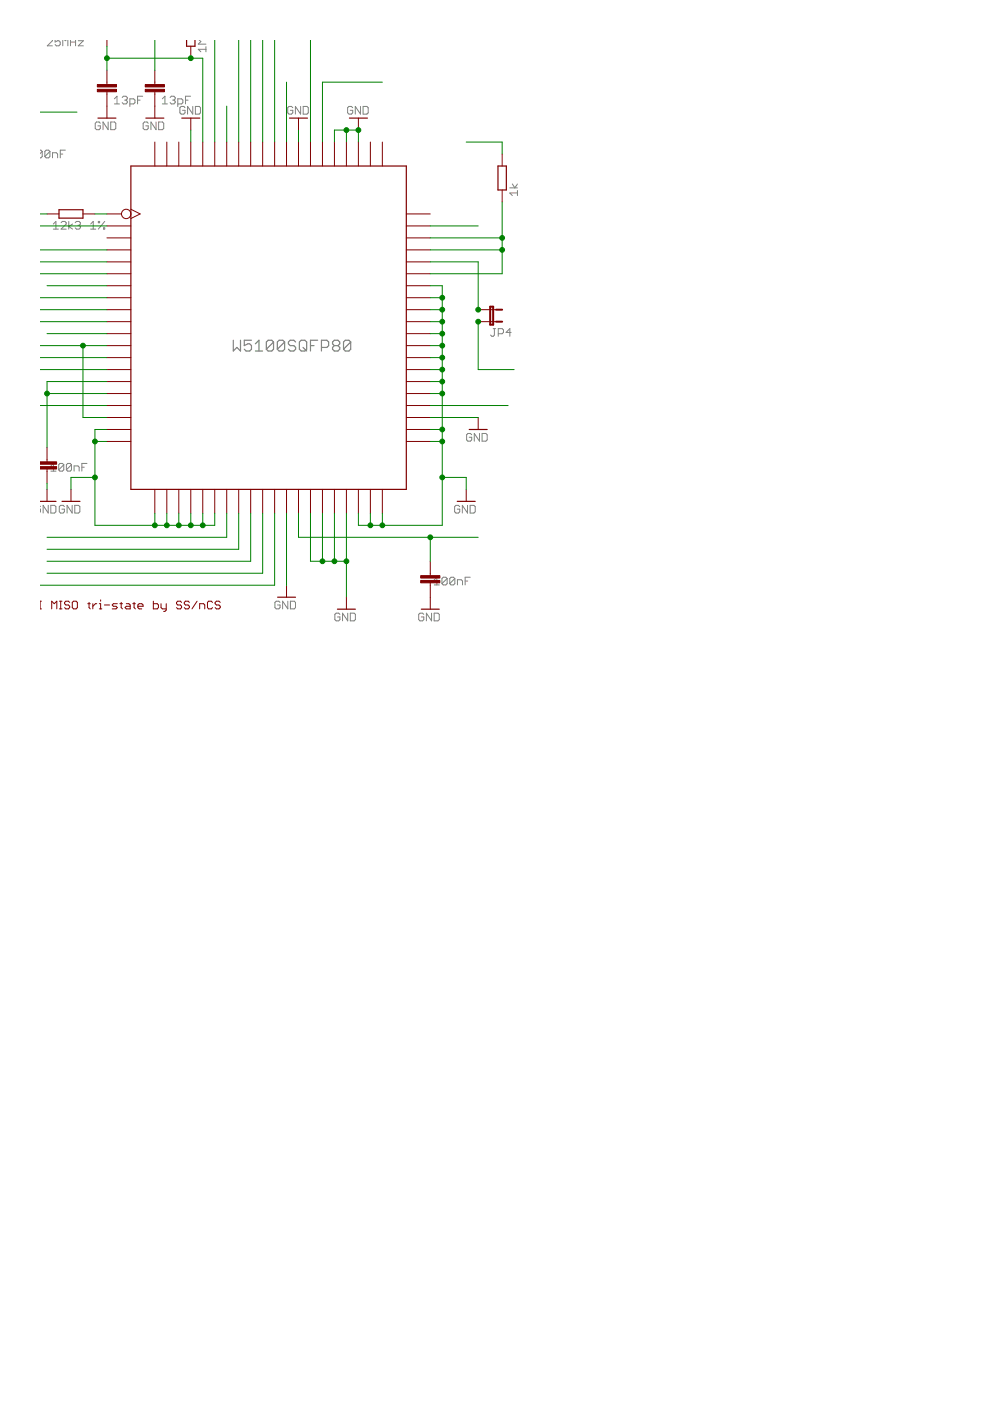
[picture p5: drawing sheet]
<svg xmlns="http://www.w3.org/2000/svg" width="210mm" height="297mm" viewBox="0 0 210 297" stroke-linecap="round" stroke-linejoin="round" font-family="sans-serif">
<g fill="none" stroke="#808080" stroke-width=".21">
<path d="M11.1 8.5v.1l-1.1 1.1h1.1M11.7 8.5v.4l.5-.3h.3l.3 .3v.5l-.3 .3h-.6l-.2-.3M13.3 8.5v1.2M13.7 8.5l.2 .1 .1-.1M14.4 8.5v1.2M14.9 8.5v1.2M14.9 8.9h1.1M16 8.5v1.2M16.6 8.6h1.1l-1.1 1.1h1.1M42.2 8.5l.4 .3-.6 .6h1.7M43.7 10.5h-1.7l.6 .5M43.7 9.9v1.1"/>
<path d="M8.5 31.8h.2l.3 .3M9 32.1v1.1l-.3 .3h-.2M9 32.1l-.5 .5M10.6 32.1l-.3-.3h-.5l-.3 .3v1.1M10.6 32.1v1.1l-.3 .3h-.5l-.3-.3M10.6 32.1l-1.1 1.1M11.1 33.5v-1.1h.9l.2 .3v.8M12.8 32.7h.5M13.9 31.8h-1.1v1.7M21.3 26.1l-.3-.2h-.5l-.3 .2v1.1l.3 .3h.5l.3-.3v-.5h-.6M22.9 25.9v1.6l-1.1-1.6v1.6M23.5 25.9h.8l.3 .2v1.1l-.3 .3h-.8z"/>
<path d="M24.3 21l.5-.6v1.6M24.3 22h1M25.9 20.7l.3-.3h.5l.3 .3v.3l-.3 .2M26.4 21.2h.3M26.7 21.2l.3 .3v.3l-.3 .2h-.5l-.3-.2M27.5 22h.8l.3-.2v-.6l-.3-.2h-.8v1.6M29.2 21.2h.5M30.2 20.4h-1v1.6M31.4 26.1l-.2-.2h-.6l-.2 .2v1.1l.2 .3h.6l.2-.3v-.5h-.5M33.1 25.9v1.6l-1.1-1.6v1.6M33.6 25.9h.8l.3 .2v1.1l-.3 .3h-.8zM34.4 22h1.1"/>
<path d="M34.4 21l.6-.6v1.6M36.1 20.7l.2-.3h.6l.2 .3v.3l-.2 .2M36.6 21.2h.3M36.9 21.2l.2 .3v.3l-.2 .2h-.6l-.2-.2M37.7 22h.8l.3-.2v-.6l-.3-.2h-.8v1.6M39.2 22.8l-.2-.2h-.6l-.3 .2v1.1l.3 .3h.6l.2-.3v-.5h-.5M39.3 21.2h.6M40.4 20.4h-1.1v1.6M40.9 22.6v1.6l-1.1-1.6v1.6M41.4 22.6h.8l.3 .2v1.1l-.3 .3h-.8zM62.1 22.8l-.3-.2h-.5l-.3 .2v1.1l.3 .3h.5l.3-.3v-.5h-.5M63.7 22.6v1.6l-1.1-1.6v1.6"/>
<path d="M64.3 22.6h.8l.3 .2v1.1l-.3 .3h-.8zM74.8 22.8l-.3-.2h-.5l-.3 .2v1.1l.3 .3h.5l.3-.3v-.5h-.5M76.4 22.6v1.6l-1.1-1.6v1.6M77 22.6h.8l.3 .2v1.1l-.3 .3h-.8zM108.1 39.8h1.6M108.6 39l.6 .8 .5-.8M11.3 47.5l.6-.6v1.7M11.3 48.6h1.1M13 47.2l.2-.3h.6l.2 .3v.3l-1 1.1h1M14.6 46.9v1.7M15.4 47.5l-.8 .5 .8 .6M15.9 47.2l.3-.3h.6l.2 .3v.3l-.2 .3"/>
<path d="M16.5 47.8h.3M16.8 47.8l.2 .2v.3l-.2 .3h-.6l-.3-.3M19.2 48.6h1.1M19.2 47.5l.6-.6v1.7M20.8 46.9h.3v.3h-.3zM21.9 48.3h.3v.3h-.3zM22.2 46.9l-1.4 1.7M109.7 40.9h-1.6l.5 .6M109.7 40.4v1.1M104.6 69.7h.5M104.8 69.7v1.3l-.2 .3h-.3l-.3-.3M105.6 70.8h.9l.2-.3v-.5l-.2-.3h-.9v1.6"/>
<path d="M108.4 70.5h-1.1l.8-.8v1.6M10.8 98.8l.5-.5v1.6M10.8 99.9h1.1M13.5 98.5v1.1l-.2 .3h-.6l-.3-.3M13.5 98.5l-.2-.2h-.6l-.3 .2v1.1M13.5 98.5l-1.1 1.1M15.2 98.5v1.1l-.3 .3h-.5l-.3-.3M15.2 98.5l-.3-.2h-.5l-.3 .2v1.1M15.2 98.5l-1.1 1.1M15.7 99.9v-1.1h.8l.3 .3v.8M17.4 99.1h.5M18.4 98.3h-1v1.6"/>
<path d="M100 92.2l-.3-.3h-.5l-.3 .3v1.1l.3 .2h.5l.3-.2v-.6h-.5M101.7 91.9v1.6l-1.1-1.6v1.6M102.2 91.9h.8l.3 .3v1.1l-.3 .2h-.8zM8.5 107.3l.1 .1M8.5 107.9h.1l-.1 .7M10.2 107.1v1.7l-1.1-1.7v1.7M10.8 107.1h.8l.3 .3v1.1l-.3 .3h-.8zM13.7 107.4l-.3-.3h-.6l-.2 .3v1.1l.2 .3h.6l.3-.3v-.6h-.6M15.3 107.1v1.7l-1.1-1.7v1.7M15.9 107.1h.8l.2 .3v1.1l-.2 .3h-.8zM97.5 107.4l-.3-.3h-.5l-.3 .3v1.1l.3 .3h.5l.3-.3v-.6h-.6M99.1 107.1v1.7l-1.1-1.7v1.7"/>
<path d="M99.7 107.1h.8l.3 .3v1.1l-.3 .3h-.8zM59.4 127.7l-.3-.2h-.5l-.3 .2v1.1l.3 .3h.5l.3-.3v-.5h-.6M61 127.5v1.6l-1.1-1.6v1.6M61.6 127.5h.8l.3 .2v1.1l-.3 .3h-.8zM72.1 130.3l-.3-.3h-.5l-.3 .3v1.1l.3 .2h.5l.3-.2v-.6h-.6M73.7 130v1.6l-1.1-1.6v1.6M74.3 130h.8l.3 .3v1.1l-.3 .2h-.8zM89.9 130.3l-.3-.3h-.6l-.2 .3v1.1l.2 .2h.6l.3-.2v-.6h-.6M91.5 130v1.6l-1.1-1.6v1.6M92.1 130h.8l.2 .3v1.1l-.2 .2h-.8zM92.1 122.9l.5-.5v1.6M92.1 124h1.1"/>
<path d="M94.8 122.7v1l-.3 .3h-.5l-.3-.3M94.8 122.7l-.3-.3h-.5l-.3 .3v1M94.8 122.7l-1.1 1M96.4 122.7v1l-.2 .3h-.6l-.2-.3M96.4 122.7l-.2-.3h-.6l-.2 .3v1M96.4 122.7l-1 1M97 124v-1.1h.8l.3 .3v.8M98.6 123.2h.6M99.7 122.4h-1.1v1.6"/>
</g>
<g fill="none" stroke="#808080" stroke-width=".25">
<path d="M49.5 72.1v2.3l.7-.7 .8 .7v-2.3M53.3 72.1h-1.5v1.2l.8-.4h.3l.4 .4v.7l-.4 .4h-.7l-.4-.4M54.1 74.4h1.6M54.1 72.9l.8-.8v2.3M58 72.5l-.4-.4h-.7l-.4 .4v1.5M58 72.5v1.5l-.4 .4h-.7l-.4-.4M58 72.5l-1.5 1.5M60.3 72.5l-.3-.4h-.8l-.4 .4v1.5M60.3 72.5v1.5l-.3 .4h-.8l-.4-.4M60.3 72.5l-1.5 1.5M62.7 72.5l-.4-.4h-.8l-.3 .4v.4l.3 .4h.8l.4 .4v.3l-.4 .4h-.8l-.3-.4M63.5 72.5l.4-.4h.7l.4 .4v1.5l-.4 .4h-.7l-.4-.4z"/>
<path d="M64.2 73.7l.8 .7M65.8 73.3h.8M67.4 72.1h-1.6v2.3M68.2 73.7h1.1l.4-.4v-.8l-.4-.4h-1.1v2.3M70.9 73.3l-.4-.4v-.4l.4-.4h.7l.4 .4v.4l-.4 .4M70.9 73.3l-.4 .4v.3l.4 .4h.7l.4-.4v-.3l-.4-.4M70.9 73.3h.7M74.4 72.5l-.4-.4h-.8l-.4 .4v1.5M74.4 72.5v1.5l-.4 .4h-.8l-.4-.4M74.4 72.5l-1.6 1.5"/>
</g>
<g fill="none" stroke="#800000" stroke-width=".21">
<path d="M22.7 8.5v1.3M22.7 14.9v3M22.7 19.5v5.5M32.8 14.9v3M32.8 19.5v5.5M40.4 9.8v2.5M32.8 30.1v5.1M35.4 30.1v5.1M37.9 30.1v5.1M40.4 25v2.6M40.4 30.1v5.1M43 30.1v5.1"/>
<path d="M45.5 30.1v5.1M48.1 30.1v5.1M50.6 30.1v5.1M53.1 30.1v5.1M55.7 30.1v5.1M58.2 30.1v5.1M60.7 30.1v5.1M63.3 25v2.6M63.3 30.1v5.1M65.8 30.1v5.1M68.4 30.1v5.1M70.9 30.1v5.1"/>
<path d="M73.4 30.1v5.1M76 25v2.6M76 30.1v5.1M78.5 30.1v5.1M81.1 30.1v5.1M106.5 32.7v2.5M10 45.4h2.5M17.6 45.4h2.5M22.7 58h5M22.7 55.5h5M22.7 50.4h5M22.7 47.9h5"/>
<path d="M22.7 53h5M22.7 45.4h3.1M27.7 44.4l2 1-2 .9M86.1 58h5.1M86.1 55.5h5.1M86.1 50.4h5.1M86.1 47.9h5.1M86.1 53h5.1M86.1 45.4h5.1M106.5 40.3v2.5M22.7 70.7h5M22.7 60.6h5"/>
<path d="M22.7 63.1h5M22.7 65.7h5M22.7 68.2h5M22.7 73.3h5M22.7 75.8h5M22.7 78.4h5M86.1 70.7h5.1M86.1 60.6h5.1M86.1 63.1h5.1M86.1 65.7h5.1M86.1 68.2h5.1M86.1 73.3h5.1"/>
<path d="M86.1 75.8h5.1M86.1 78.4h5.1M101.4 65.7h3.8M101.4 68.2h3.8M10 94.9v3M10 99.4v3.1M22.7 80.9h5M22.7 83.4h5M22.7 91.1h5M22.7 93.6h5M22.7 86h5M22.7 88.5h5"/>
<path d="M86.1 80.9h5.1M86.1 83.4h5.1M86.1 91.1h5.1M86.1 93.6h5.1M86.1 86h5.1M86.1 88.5h5.1M101.4 88.5v2.6M10 103.8v2.5M15 103.8v2.5M32.8 103.8v5M35.4 103.8v5M37.9 103.8v5"/>
<path d="M40.4 103.8v5M43 103.8v5M45.5 103.8v5M48.1 103.8v5M50.6 103.8v5M53.1 103.8v5M55.7 103.8v5M58.2 103.8v5M60.7 103.8v5M63.3 103.8v5M65.8 103.8v5M68.4 103.8v5"/>
<path d="M70.9 103.8v5M73.4 103.8v5M76 103.8v5M78.5 103.8v5M81.1 103.8v5M91.2 119v3M98.8 103.8v2.5M8.5 129.1h.3M8.5 127.5h.3M8.5 127.5v1.6M11 129.1v-1.6l.5 .5 .5-.5v1.6M12.6 129.1h.5"/>
<path d="M12.6 127.5h.5M12.9 127.5v1.6M14.8 127.7l-.3-.2h-.5l-.3 .2v.3l.3 .3h.5l.3 .2v.3l-.3 .3h-.5l-.3-.3M15.3 127.7l.3-.2h.5l.3 .2v1.1l-.3 .3h-.5l-.3-.3zM18.6 128h.5M18.9 127.7v1.1l.2 .3M19.7 128v1.1M20.5 128h-.3l-.5 .5M21.1 129.1h.5M21.1 128h.2v1.1M21.3 127.2v.3M22.1 128.3h1.1"/>
<path d="M24.9 128h-.9l-.2 .3 .2 .2h.6l.3 .3-.3 .3h-.8M25.4 128h.6M25.7 127.7v1.1l.3 .3M26.8 128h.5l.3 .3v.8h-.8l-.3-.3 .3-.3h.8M28.2 128h.5M28.4 127.7v1.1l.3 .3M29.2 128.5h1.1v-.2l-.2-.3h-.6l-.3 .3v.5l.3 .3h.6M32.5 127.5v1.6h.8l.3-.3v-.5l-.3-.3h-.8M34.1 128v.8l.3 .3h.8M35.2 128v1.3l-.2 .3h-.3M38.5 127.7l-.3-.2h-.5l-.3 .2v.3l.3 .3h.5l.3 .2v.3l-.3 .3h-.5l-.3-.3M40.2 127.7l-.3-.2h-.6l-.2 .2v.3l.2 .3h.6l.3 .2v.3l-.3 .3h-.6l-.2-.3"/>
<path d="M41.8 127.5l-1.1 1.6M42.3 129.1v-1.1h.9l.2 .3v.8M45.1 127.7l-.3-.2h-.6l-.2 .2v1.1l.2 .3h.6l.3-.3M46.7 127.7l-.3-.2h-.5l-.3 .2v.3l.3 .3h.5l.3 .2v.3l-.3 .3h-.5l-.3-.3M60.7 124.1v2.5M73.4 126.6v2.6M91.2 123.6v5.6"/>
<circle cx="26.8" cy="45.4" r=".99"/>
</g>
<g fill="#800000" stroke="#800000" stroke-width=".21">
<path d="M8.5 98.9h3.5v.5h-3.5z"/>
<path d="M8.5 97.9h3.5v.5h-3.5z"/>
<path d="M20.6 18.9h4.1v.6h-4.1z"/>
<path d="M20.6 17.9h4.1v.5h-4.1z"/>
<path d="M30.8 18.9h4.1v.6h-4.1z"/>
<path d="M30.8 17.9h4.1v.5h-4.1z"/>
<path d="M89.2 123.1h4.1v.5h-4.1z"/>
<path d="M89.2 122h4.1v.6h-4.1z"/>
</g>
<g fill="none" stroke="#800000" stroke-width=".25">
<path d="M39.6 8.5v1.3h1.7v-1.3M20.8 25h3.8M27.7 35.2h58.4v68.6h-58.4zM30.9 25h3.8M38.5 25h3.9M61.4 25h3.8M74.1 25h3.8M105.6 35.2h1.8v5.1h-1.8zM12.5 44.5h5.1v1.7h-5.1zM99.5 91.1h3.8M8.5 106.3h3.4M13.1 106.3h3.9"/>
<path d="M96.9 106.3h3.9M58.9 126.6h3.8M71.5 129.2h3.9M89.3 129.2h3.8"/>
</g>
<path d="M103.9 65h.7v3.8h-.7zM105.2 65.7h1.3M105.2 68.2h1.3" fill="none" stroke="#800000" stroke-width=".42"/>
<g fill="none" stroke="#008000" stroke-width=".21">
<path d="M22.7 12.3h20.3v17.8M22.7 9.8v5.1M32.8 8.5v6.4M45.5 8.5v21.6M50.6 8.5v21.6M53.1 8.5v21.6M55.7 8.5v21.6M58.2 8.5v21.6M60.7 17.4v12.7M65.8 8.5v21.6M81.1 17.4h-12.7v12.7M8.5 23.8h7.8"/>
<path d="M40.4 27.6v2.5M48.1 22.5v7.6M63.3 27.6v2.5M70.9 30.1v-2.5h5.1v2.5M73.4 27.6v2.5M98.8 30.1h7.7v2.6M8.5 58h14.2M8.5 55.5h14.2M8.5 53h14.2M8.5 45.4h1.5M8.5 47.9h14.2M20.1 45.4h2.6"/>
<path d="M91.2 53h15.3M91.2 55.5h10.2v10.2M91.2 47.9h10.2M91.2 50.4h15.3M106.5 42.8v15.2h-15.3M8.5 78.4h14.2M8.5 75.8h14.2M8.5 68.2h14.2M8.5 73.3h14.2M8.5 65.7h14.2M8.5 63.1h14.2M10 60.6h12.7"/>
<path d="M10 70.7h12.7M17.6 73.3v15.2h5.1M91.2 78.4h2.6M91.2 75.8h2.6M91.2 68.2h2.6M91.2 60.6h2.6v50.8h-17.8v-2.6M91.2 73.3h2.6M91.2 70.7h2.6M91.2 65.7h2.6M91.2 63.1h2.6M101.4 68.2v10.2h7.6M8.5 86h14.2"/>
<path d="M10 83.4h12.7M20.1 93.6h2.6M22.7 80.9h-12.7v14M22.7 91.1h-2.6v20.3h25.4v-2.6M91.2 86h16.5M91.2 88.5h10.2M91.2 93.6h2.6M91.2 91.1h2.6M91.2 83.4h2.6M91.2 80.9h2.6M10 102.5v1.3M20.1 101.2h-5.1v2.6"/>
<path d="M32.8 108.8v2.6M35.4 108.8v2.6M37.9 108.8v2.6M40.4 108.8v2.6M43 108.8v2.6M48.1 108.8v5.1h-38.1M50.6 108.8v7.7h-40.6M53.1 108.8v10.2h-43.1M55.7 108.8v12.7h-45.7M58.2 108.8v15.3h-49.7M60.7 108.8v15.3M63.3 108.8v5.1h38.1"/>
<path d="M65.8 108.8v10.2h7.6M68.4 108.8v10.2M70.9 108.8v10.2M73.4 108.8v17.8M78.5 108.8v2.6M81.1 108.8v2.6M91.2 113.9v5.1M93.8 101.2h5v2.6"/>
</g>
<g fill="#008000" stroke="#008000" stroke-width=".21">
<circle cx="70.9" cy="119" r=".51"/>
<circle cx="68.4" cy="119" r=".51"/>
<circle cx="73.4" cy="119" r=".51"/>
<circle cx="76" cy="27.6" r=".51"/>
<circle cx="73.4" cy="27.6" r=".51"/>
<circle cx="93.8" cy="63.1" r=".51"/>
<circle cx="93.8" cy="65.7" r=".51"/>
<circle cx="93.8" cy="68.2" r=".51"/>
<circle cx="93.8" cy="70.7" r=".51"/>
<circle cx="93.8" cy="73.3" r=".51"/>
<circle cx="93.8" cy="75.8" r=".51"/>
<circle cx="93.8" cy="78.4" r=".51"/>
<circle cx="93.8" cy="80.9" r=".51"/>
<circle cx="93.8" cy="83.4" r=".51"/>
<circle cx="93.8" cy="91.1" r=".51"/>
<circle cx="93.8" cy="93.6" r=".51"/>
<circle cx="81.1" cy="111.4" r=".51"/>
<circle cx="78.5" cy="111.4" r=".51"/>
<circle cx="93.8" cy="101.2" r=".51"/>
<circle cx="20.1" cy="93.6" r=".51"/>
<circle cx="32.8" cy="111.4" r=".51"/>
<circle cx="35.4" cy="111.4" r=".51"/>
<circle cx="37.9" cy="111.4" r=".51"/>
<circle cx="40.4" cy="111.4" r=".51"/>
<circle cx="43" cy="111.4" r=".51"/>
<circle cx="20.1" cy="101.2" r=".51"/>
<circle cx="101.4" cy="68.2" r=".51"/>
<circle cx="17.6" cy="73.3" r=".51"/>
<circle cx="22.7" cy="12.3" r=".51"/>
<circle cx="40.4" cy="12.3" r=".51"/>
<circle cx="10" cy="83.4" r=".51"/>
<circle cx="91.2" cy="113.9" r=".51"/>
<circle cx="106.5" cy="50.4" r=".51"/>
<circle cx="106.5" cy="53" r=".51"/>
<circle cx="101.4" cy="65.7" r=".51"/>
</g>
</svg>
